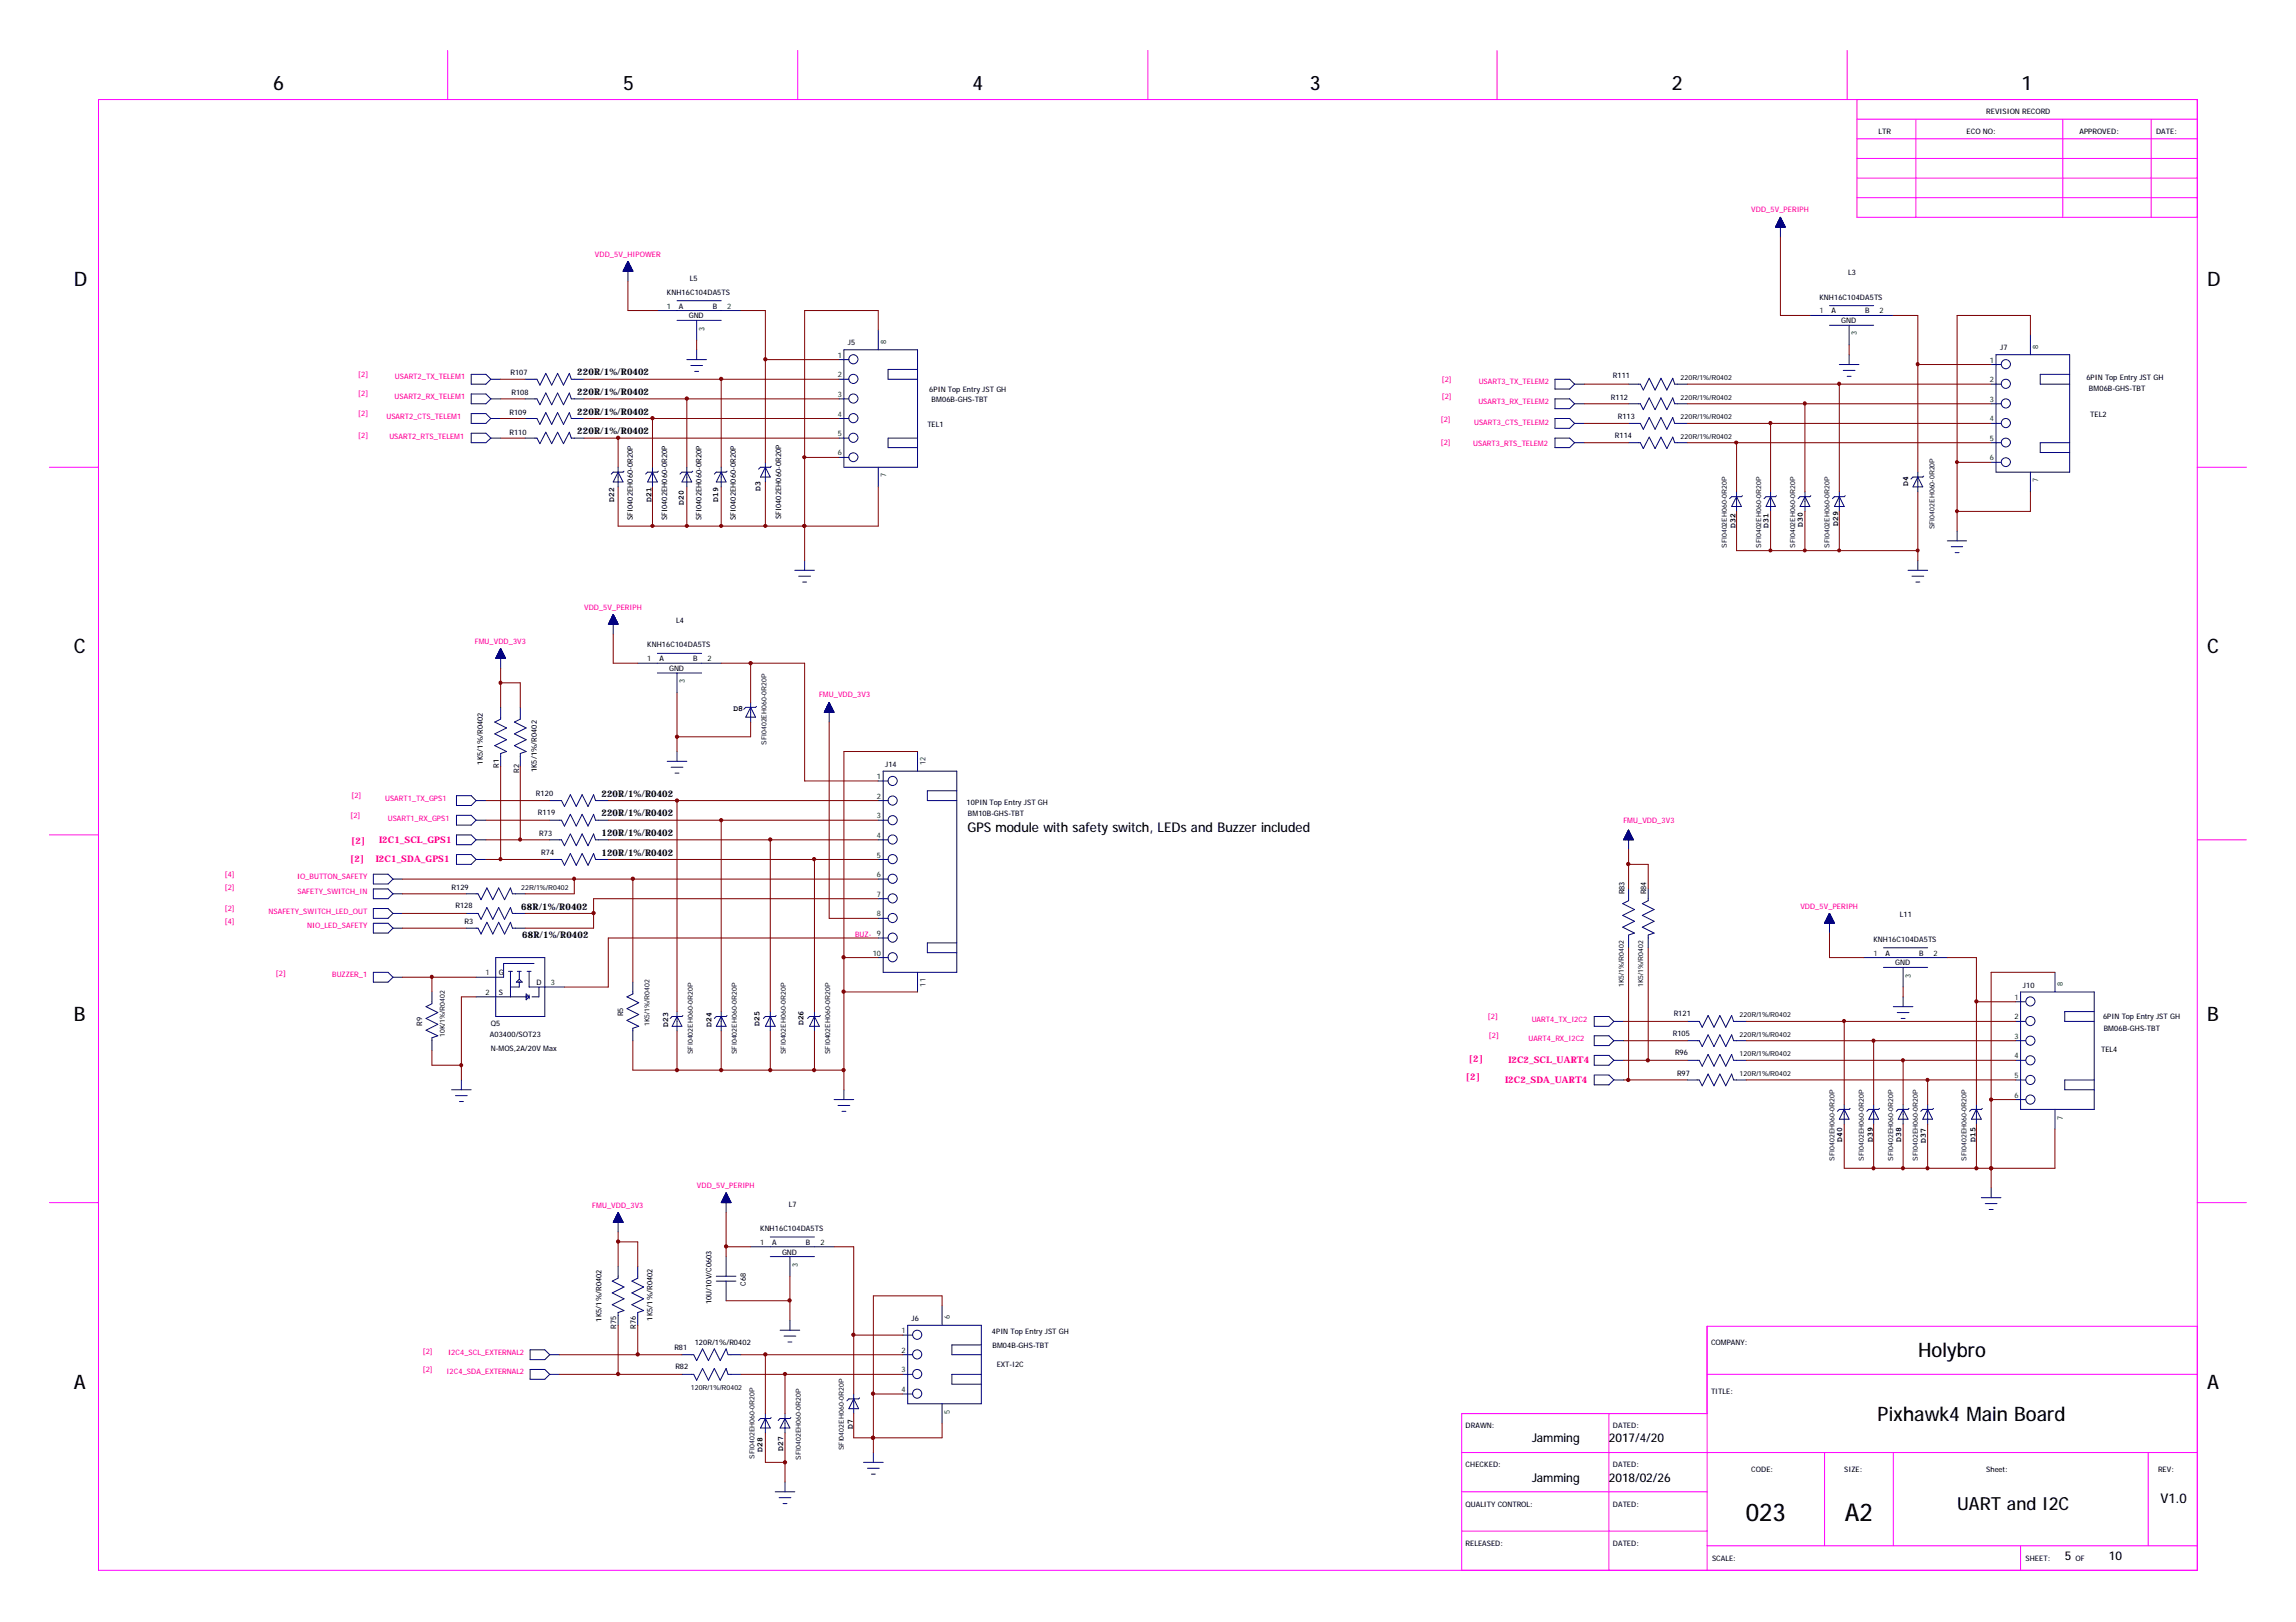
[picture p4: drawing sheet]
<svg xmlns="http://www.w3.org/2000/svg" width="297mm" height="210mm" viewBox="0 0 297 210" stroke-linecap="round" stroke-linejoin="round" font-family="sans-serif">
<defs><g id="words">
<g font-size="3.2">
<text x="225.8" y="196.8">023</text>
<text x="238.7" y="196.8">A2</text>
</g>
<g font-size="2.6">
<text x="35.3" y="11.6">6</text>
<text x="80.6" y="11.6">5</text>
<text x="125.8" y="11.6">4</text>
<text x="169.5" y="11.6">3</text>
<text x="216.3" y="11.6">2</text>
<text x="261.5" y="11.6">1</text>
<text x="9.6" y="37">D</text>
<text x="285.5" y="37">D</text>
<text x="9.6" y="84.6">C</text>
<text x="285.5" y="84.6">C</text>
<text x="9.6" y="132.2">B</text>
<text x="285.5" y="132.2">B</text>
<text x="9.6" y="179.8">A</text>
<text x="248.2" y="175.7">Holybro</text>
<text x="285.5" y="179.8">A</text>
<text x="242.9" y="183.9">Pixhawk4Main Board</text>
</g>
<text font-size="2.3" x="253.2" y="195.5">UART and I2C</text>
<g font-size="1.7">
<text x="125.2" y="107.7">GPS module with safety switch, LEDs and Buzzer included</text>
<text x="279.5" y="194.5">V1.0</text>
</g>
<g font-size="1.6">
<text x="198.2" y="186.7">Jamming</text>
<text x="198.2" y="191.7">Jamming</text>
<text x="208.2" y="191.7">2018/02/26</text>
<text x="208.2" y="186.7">2017/4/20</text>
<text x="267.1" y="201.9">5</text>
<text x="272.8" y="201.9">10</text>
</g>
<g font-size="1.2">
<text x="74.7" y="48.6">220R/1%/R0402</text>
<text x="74.7" y="51.1">220R/1%/R0402</text>
<text x="74.7" y="53.7">220R/1%/R0402</text>
<text x="74.7" y="56.2">220R/1%/R0402</text>
<text x="77.8" y="105.6">220R/1%/R0402</text>
<text x="77.8" y="103.1">220R/1%/R0402</text>
<text x="77.8" y="108.2">120R/1%/R0402</text>
<text x="77.8" y="110.7">120R/1%/R0402</text>
<text x="67.4" y="117.7">68R/1%/R0402</text>
<text x="67.6" y="121.4">68R/1%/R0402</text>
</g>
<g font-size="1.2" fill="#ff0080">
<text x="45.3" y="111.6">[2]</text>
<text x="45.4" y="109.2">[2]</text>
<text x="48.6" y="111.6">I2C1_SDA_GPS1</text>
<text x="49.1" y="109.1">I2C1_SCL_GPS1</text>
<text x="190" y="137.5">[2]</text>
<text x="195.2" y="137.6">I2C2_SCL_UART4</text>
<text x="189.6" y="139.8">[2]</text>
<text x="194.7" y="140.1">I2C2_SDA_UART4</text>
</g>
<g font-size="1.1">
<text x="79.5" y="64.9" transform="rotate(-90 79.5 64.9)">D22</text>
<text x="84.3" y="64.9" transform="rotate(-90 84.3 64.9)">D21</text>
<text x="88.5" y="65.3" transform="rotate(-90 88.5 65.3)">D20</text>
<text x="92.9" y="64.9" transform="rotate(-90 92.9 64.9)">D19</text>
<text x="98.4" y="63.5" transform="rotate(-90 98.4 63.5)">D3</text>
<text x="246.8" y="62.9" transform="rotate(-90 246.8 62.9)">D4</text>
<text x="224.5" y="68.3" transform="rotate(-90 224.5 68.3)">D32</text>
<text x="228.8" y="68.3" transform="rotate(-90 228.8 68.3)">D31</text>
<text x="233.3" y="68.2" transform="rotate(-90 233.3 68.2)">D30</text>
<text x="237.8" y="68.1" transform="rotate(-90 237.8 68.1)">D29</text>
<text x="94.9" y="92">D8</text>
<text x="86.4" y="132.9" transform="rotate(-90 86.4 132.9)">D23</text>
<text x="92" y="132.9" transform="rotate(-90 92 132.9)">D24</text>
<text x="98.3" y="132.8" transform="rotate(-90 98.3 132.8)">D25</text>
<text x="104" y="132.7" transform="rotate(-90 104 132.7)">D26</text>
<text x="238.3" y="147.8" transform="rotate(-90 238.3 147.8)">D40</text>
<text x="242.3" y="147.8" transform="rotate(-90 242.3 147.8)">D39</text>
<text x="246" y="147.8" transform="rotate(-90 246 147.8)">D38</text>
<text x="249.1" y="147.9" transform="rotate(-90 249.1 147.9)">D37</text>
<text x="255.6" y="147.8" transform="rotate(-90 255.6 147.8)">D15</text>
<text x="110.3" y="184.9" transform="rotate(-90 110.3 184.9)">D7</text>
<text x="98.6" y="187.8" transform="rotate(-90 98.6 187.8)">D28</text>
<text x="101.3" y="187.7" transform="rotate(-90 101.3 187.7)">D27</text>
</g>
<g font-size="1">
<text x="243" y="17.3">LTR</text>
<text x="254.4" y="17.3">ECO NO:</text>
<text x="257" y="14.8">REVISION RECORD</text>
<text x="269" y="17.3">APPROVED:</text>
<text x="278.9" y="17.3">DATE:</text>
<text x="239.1" y="35.6">L3</text>
<text x="86.3" y="38.2">KNH16C104DA5TS</text>
<text x="87.8" y="39.9">A</text>
<text x="89.1" y="41.2">GND</text>
<text x="89.2" y="36.4">L5</text>
<text x="92.2" y="39.9">B</text>
<text x="235.4" y="38.8">KNH16C104DA5TS</text>
<text x="236.9" y="40.6">A</text>
<text x="238.2" y="41.8">GND</text>
<text x="241.3" y="40.6">B</text>
<text x="109.7" y="44.7">J5</text>
<text x="258.8" y="45.3">J7</text>
<text x="65.9" y="53.7">R109</text>
<text x="66" y="48.6">R107</text>
<text x="66.2" y="51.1">R108</text>
<text x="120.2" y="50.7">6PIN Top EntryJST GH</text>
<text x="120.5" y="52">BM06B-GHS-TBT</text>
<text x="208.4" y="51.7">R112</text>
<text x="208.7" y="49">R111</text>
<text x="269.9" y="49.2">6PIN Top EntryJST GH</text>
<text x="270.3" y="50.6">BM06B-GHS-TBT</text>
<text x="270.4" y="53.9">TEL2</text>
<text x="65.9" y="56.3">R110</text>
<text x="120" y="55.3">TEL1</text>
<text x="208.9" y="56.7">R114</text>
<text x="209.3" y="54.2">R113</text>
<text x="81.9" y="67.3" transform="rotate(-90 81.9 67.3)">SFI0402EH060-0R20P</text>
<text x="86.3" y="67.3" transform="rotate(-90 86.3 67.3)">SFI0402EH060-0R20P</text>
<text x="90.8" y="67.3" transform="rotate(-90 90.8 67.3)">SFI0402EH060-0R20P</text>
<text x="95.2" y="67.3" transform="rotate(-90 95.2 67.3)">SFI0402EH060-0R20P</text>
<text x="101" y="67.2" transform="rotate(-90 101 67.2)">SFI0402EH060-0R20P</text>
<text x="83.7" y="83.8">KNH16C104DA5TS</text>
<text x="87.5" y="80.7">L4</text>
<text x="85.3" y="85.6">A</text>
<text x="86.6" y="86.8">GND</text>
<text x="89.7" y="85.6">B</text>
<text x="62.5" y="98.9" transform="rotate(-90 62.5 98.9)">1K5/1%/R0402</text>
<text x="64.5" y="99.4" transform="rotate(-90 64.5 99.4)">R1</text>
<text x="67.2" y="100" transform="rotate(-90 67.2 100)">R2</text>
<text x="69.5" y="100" transform="rotate(-90 69.5 100)">1K5/1%/R0402</text>
<text x="114.5" y="99.2">J14</text>
<text x="69.3" y="103">R120</text>
<text x="69.6" y="105.5">R119</text>
<text x="125.1" y="104.2">10PIN Top EntryJST GH</text>
<text x="125.2" y="105.6">BM10B-GHS-TBT</text>
<text x="69.8" y="108.2">R73</text>
<text x="70" y="110.6">R74</text>
<text x="58.4" y="115.2">R129</text>
<text x="58.9" y="117.4">R128</text>
<text x="60.1" y="119.6">R3</text>
<text x="210.2" y="115.8" transform="rotate(-90 210.2 115.8)">R83</text>
<text x="213" y="115.8" transform="rotate(-90 213 115.8)">R84</text>
<text x="245.8" y="118.7">L11</text>
<text x="242.4" y="121.9">KNH16C104DA5TS</text>
<text x="243.9" y="123.7">A</text>
<text x="245.2" y="124.9">GND</text>
<text x="248.3" y="123.7">B</text>
<text x="64.5" y="126.2">G</text>
<text x="64.5" y="128.7">S</text>
<text x="69.4" y="127.5">D</text>
<text x="80.6" y="131.5" transform="rotate(-90 80.6 131.5)">R5</text>
<text x="216.5" y="131.4">R121</text>
<text x="261.7" y="127.8">J10</text>
<text x="272.1" y="131.9">6PIN Top EntryJST GH</text>
<text x="54.6" y="132.8" transform="rotate(-90 54.6 132.8)">R9</text>
<text x="63.4" y="134.2">A03400/SOT23</text>
<text x="63.5" y="132.8">Q5</text>
<text x="63.5" y="135.9">N-MOS,2A/20V Max</text>
<text x="216.4" y="134.1">R105</text>
<text x="216.7" y="136.6">R96</text>
<text x="271.8" y="136.2">TEL4</text>
<text x="272.2" y="133.4">BM06B-GHS-TBT</text>
<text x="217" y="139.2">R97</text>
<text x="98.3" y="159.3">KNH16C104DA5TS</text>
<text x="99.9" y="161.1">A</text>
<text x="102.1" y="156.1">L7</text>
<text x="104.3" y="161.1">B</text>
<text x="96.5" y="166.4" transform="rotate(-90 96.5 166.4)">C68</text>
<text x="101.2" y="162.4">GND</text>
<text x="77.8" y="171" transform="rotate(-90 77.8 171)">1K5/1%/R0402</text>
<text x="79.7" y="172" transform="rotate(-90 79.7 172)">R75</text>
<text x="82.3" y="172" transform="rotate(-90 82.3 172)">R76</text>
<text x="84.4" y="170.9" transform="rotate(-90 84.4 170.9)">1K5/1%/R0402</text>
<text x="92" y="168.8" transform="rotate(-90 92 168.8)">10U/10V/C0603</text>
<text x="117.9" y="171">J6</text>
<text x="128.3" y="172.6">4PIN Top EntryJST GH</text>
<text x="87.2" y="174.7">R81</text>
<text x="87.4" y="177.2">R82</text>
<text x="89.9" y="174">120R/1%/R0402</text>
<text x="128.4" y="174.4">BM04B-GHS-TBT</text>
<text x="128.9" y="177">EXT-I2C</text>
<text x="221.4" y="174">COMPANY:</text>
<text x="189.6" y="184.8">DRAWN:</text>
<text x="208.7" y="184.8">DATED:</text>
<text x="221.4" y="180.4">TITLE:</text>
<text x="189.6" y="189.9">CHECKED:</text>
<text x="208.7" y="189.9">DATED:</text>
<text x="226.6" y="190.5">CODE:</text>
<text x="238.6" y="190.5">SIZE:</text>
<text x="257" y="190.5">Sheet:</text>
<text x="279.2" y="190.5">REV:</text>
<text x="189.6" y="195">QUALITY CONTROL:</text>
<text x="208.7" y="195">DATED:</text>
<text x="189.6" y="200">RELEASED:</text>
<text x="208.7" y="200">DATED:</text>
<text x="221.5" y="201.9">SCALE:</text>
<text x="262" y="201.9">SHEET:</text>
<text x="268.5" y="201.9">OF</text>
</g>
<g font-size="1" fill="#ff0080">
<text x="226.6" y="27.5">VDD_5V_PERIPH</text>
<text x="77" y="33.2">VDD_5V_HIPOWER</text>
<text x="46.4" y="48.8">[2]</text>
<text x="46.4" y="51.2">[2]</text>
<text x="46.4" y="53.8">[2]</text>
<text x="51.1" y="51.6">USART2_RX_TELEM1</text>
<text x="51.1" y="49.1">USART2_TX_TELEM1</text>
<text x="186.5" y="49.5">[2]</text>
<text x="186.5" y="51.6">[2]</text>
<text x="191.3" y="52.3">USART3_RX_TELEM2</text>
<text x="191.3" y="49.7">USART3_TX_TELEM2</text>
<text x="46.4" y="56.7">[2]</text>
<text x="50" y="54.2">USART2_CTS_TELEM1</text>
<text x="50.4" y="56.8">USART2_RTS_TELEM1</text>
<text x="186.4" y="54.7">[2]</text>
<text x="186.4" y="57.6">[2]</text>
<text x="190.6" y="57.7">USART3_RTS_TELEM2</text>
<text x="190.7" y="55">USART3_CTS_TELEM2</text>
<text x="61.4" y="83.3">FMU_VDD_3V3</text>
<text x="75.6" y="78.9">VDD_5V_PERIPH</text>
<text x="106" y="90.1">FMU_VDD_3V3</text>
<text x="45.3" y="105.9">[2]</text>
<text x="45.5" y="103.2">[2]</text>
<text x="49.8" y="103.6">USART1_TX_GPS1</text>
<text x="50.2" y="106.3">USART1_RX_GPS1</text>
<text x="210" y="106.5">FMU_VDD_3V3</text>
<text x="29.1" y="113.5">[4]</text>
<text x="38.4" y="113.8">IO_BUTTON_SAFETY</text>
<text x="29.1" y="119.6">[4]</text>
<text x="29.1" y="118">[2]</text>
<text x="29.1" y="115.2">[2]</text>
<text x="34.8" y="118.3">NSAFETY_SWITCH_LED_OUT</text>
<text x="38.5" y="115.7">SAFETY_SWITCH_IN</text>
<text x="232.9" y="117.6">VDD_5V_PERIPH</text>
<text x="39.8" y="120.1">NIO_LED_SAFETY</text>
<text x="110.6" y="121.3">BUZ- 9</text>
<text x="35.7" y="126.3">[2]</text>
<text x="43" y="126.5">BUZZER_1</text>
<text x="192.5" y="131.9">[2]</text>
<text x="192.6" y="134.3">[2]</text>
<text x="197.7" y="134.7">UART4_RX_I2C2</text>
<text x="198.2" y="132.3">UART4_TX_I2C2</text>
<text x="90.2" y="153.7">VDD_5V_PERIPH</text>
<text x="76.6" y="156.3">FMU_VDD_3V3</text>
<text x="54.7" y="177.6">[2]</text>
<text x="54.7" y="175.2">[2]</text>
<text x="57.8" y="177.9">I2C4_SDA_EXTERNAL2</text>
<text x="58" y="175.3">I2C4_SCL_EXTERNAL2</text>
</g>
<g font-size="1" fill="#008000">
<text x="86.3" y="39.9">1</text>
<text x="94.1" y="39.9">2</text>
<text x="235.4" y="40.6">1</text>
<text x="243.2" y="40.6">2</text>
<text x="91.1" y="42.8" transform="rotate(-90 91.1 42.8)">3</text>
<text x="108.4" y="46.3">1</text>
<text x="114.6" y="44.5" transform="rotate(-90 114.6 44.5)">8</text>
<text x="240.2" y="43.4" transform="rotate(-90 240.2 43.4)">3</text>
<text x="257.4" y="46.9">1</text>
<text x="263.7" y="45.1" transform="rotate(-90 263.7 45.1)">8</text>
<text x="108.4" y="48.8">2</text>
<text x="108.4" y="51.4">3</text>
<text x="108.4" y="53.9">4</text>
<text x="257.4" y="49.5">2</text>
<text x="257.4" y="52">3</text>
<text x="108.4" y="56.4">5</text>
<text x="108.4" y="58.9">6</text>
<text x="257.4" y="54.5">4</text>
<text x="257.4" y="57.1">5</text>
<text x="257.4" y="59.6">6</text>
<text x="114.6" y="61.8" transform="rotate(-90 114.6 61.8)">7</text>
<text x="263.7" y="62.4" transform="rotate(-90 263.7 62.4)">7</text>
<text x="83.7" y="85.6">1</text>
<text x="88.6" y="88.4" transform="rotate(-90 88.6 88.4)">3</text>
<text x="91.5" y="85.6">2</text>
<text x="113.5" y="100.8">1</text>
<text x="119.7" y="99" transform="rotate(-90 119.7 99)">12</text>
<text x="113.5" y="103.3">2</text>
<text x="113.5" y="105.9">3</text>
<text x="113.5" y="108.4">4</text>
<text x="113.5" y="111">5</text>
<text x="113.5" y="113.5">6</text>
<text x="113.5" y="116">7</text>
<text x="113.5" y="118.6">8</text>
<text x="112.9" y="123.7">10</text>
<text x="242.4" y="123.7">1</text>
<text x="250.1" y="123.7">2</text>
<text x="62.8" y="126.2">1</text>
<text x="62.8" y="128.7">2</text>
<text x="71.2" y="127.5">3</text>
<text x="119.7" y="127.7" transform="rotate(-90 119.7 127.7)">11</text>
<text x="247.2" y="126.5" transform="rotate(-90 247.2 126.5)">3</text>
<text x="260.6" y="129.4">1</text>
<text x="260.6" y="131.9">2</text>
<text x="266.9" y="127.6" transform="rotate(-90 266.9 127.6)">8</text>
<text x="260.6" y="134.4">3</text>
<text x="260.6" y="137">4</text>
<text x="260.6" y="139.5">5</text>
<text x="260.6" y="142">6</text>
<text x="266.9" y="144.9" transform="rotate(-90 266.9 144.9)">7</text>
<text x="98.3" y="161.1">1</text>
<text x="106.1" y="161.1">2</text>
<text x="103.2" y="163.9" transform="rotate(-90 103.2 163.9)">3</text>
<text x="116.6" y="172.5">1</text>
<text x="122.9" y="170.7" transform="rotate(-90 122.9 170.7)">6</text>
<text x="116.6" y="175.1">2</text>
<text x="116.6" y="177.6">3</text>
<text x="116.6" y="180.1">4</text>
<text x="122.9" y="183" transform="rotate(-90 122.9 183)">5</text>
</g>
<g font-size=".9">
<text x="217.4" y="49.2">220R/1%/R0402</text>
<text x="217.4" y="51.7">220R/1%/R0402</text>
<text x="217.4" y="54.3">220R/1%/R0402</text>
<text x="217.4" y="56.8">220R/1%/R0402</text>
<text x="223.4" y="70.9" transform="rotate(-90 223.4 70.9)">SFI0402EH060-0R20P</text>
<text x="227.8" y="70.9" transform="rotate(-90 227.8 70.9)">SFI0402EH060-0R20P</text>
<text x="232.2" y="70.9" transform="rotate(-90 232.2 70.9)">SFI0402EH060-0R20P</text>
<text x="236.7" y="70.9" transform="rotate(-90 236.7 70.9)">SFI0402EH060-0R20P</text>
<text x="250.3" y="68.5" transform="rotate(-90 250.3 68.5)">SFI0402EH060-0R20P</text>
<text x="99.1" y="96.4" transform="rotate(-90 99.1 96.4)">SFI0402EH060-0R20P</text>
<text x="67.4" y="115.2">22R/1%/R0402</text>
<text x="210.1" y="127.7" transform="rotate(-90 210.1 127.7)">1K5/1%/R0402</text>
<text x="212.6" y="127.7" transform="rotate(-90 212.6 127.7)">1K5/1%/R0402</text>
<text x="225" y="131.7">220R/1%/R0402</text>
<text x="57.5" y="134.2" transform="rotate(-90 57.5 134.2)">10K/1%/R0402</text>
<text x="84" y="132.8" transform="rotate(-90 84 132.8)">1K5/1%/R0402</text>
<text x="89.6" y="136.4" transform="rotate(-90 89.6 136.4)">SFI0402EH060-0R20P</text>
<text x="95.3" y="136.4" transform="rotate(-90 95.3 136.4)">SFI0402EH060-0R20P</text>
<text x="101.7" y="136.4" transform="rotate(-90 101.7 136.4)">SFI0402EH060-0R20P</text>
<text x="107.4" y="136.4" transform="rotate(-90 107.4 136.4)">SFI0402EH060-0R20P</text>
<text x="225" y="136.7">120R/1%/R0402</text>
<text x="225" y="134.2">220R/1%/R0402</text>
<text x="225" y="139.2">120R/1%/R0402</text>
<text x="237.3" y="150.2" transform="rotate(-90 237.3 150.2)">SFI0402EH060-0R20P</text>
<text x="241.1" y="150.2" transform="rotate(-90 241.1 150.2)">SFI0402EH060-0R20P</text>
<text x="244.9" y="150.2" transform="rotate(-90 244.9 150.2)">SFI0402EH060-0R20P</text>
<text x="248.1" y="150.2" transform="rotate(-90 248.1 150.2)">SFI0402EH060-0R20P</text>
<text x="254.4" y="150.2" transform="rotate(-90 254.4 150.2)">SFI0402EH060-0R20P</text>
<text x="89.4" y="179.9">120R/1%/R0402</text>
<text x="97.6" y="188.8" transform="rotate(-90 97.6 188.8)">SFI0402EH060-0R20P</text>
<text x="103.6" y="188.9" transform="rotate(-90 103.6 188.9)">SFI0402EH060-0R20P</text>
<text x="109.2" y="187.7" transform="rotate(-90 109.2 187.7)">SFI0402EH060-0R20P</text>
</g>
</g></defs>
<g fill="none" stroke="#000080" stroke-width=".13">
<path d="M80.6 35.1h1.3M80.6 35v.1M80.7 35h1.1M80.7 34.9v.2M80.7 34.9h1.1M80.7 34.9h1v.2M80.7 34.8v.3M80.8 34.8h.9M80.8 35.1v-.4h.9v.4M80.9 34.6h.8v.5M80.9 34.6h.7M80.9 34.5v.6"/>
<path d="M80.9 34.5h.7M80.9 34.4v.7M81 34.4h.5M81 34.3h.5v.8M81 34.3v.8M81 34.3h.5M81.1 34.3h.3M81.1 34.2h.3v.9M81.1 34.2v.9M81.1 34.1h.3v1M81.2 34.1h.2M81.2 34v1.1"/>
<path d="M81.2 34h.1M81.2 33.9v1.2M81.2 33.8v2.6M81.2 33.8l-.6 1.3h1.3M81.2 33.8l.7 1.3M81.2 33.9h.1M81.3 33.9v1.2M81.4 34.1h-.3v1M81.4 34v1.1M81.6 34.4v.7M81.6 34.6h-.7v.5M81.6 34.5v.6"/>
<path d="M81.8 34.9v.2M81.9 35v.1M87.6 38.9h5.7M229.7 29.4h1.2M229.7 29.3h1.2v.1M229.7 29.3v.1M229.8 29.3h1.1M229.8 29.4v-.2h1.1v.2M229.8 29.1h1M229.9 29.1h.9v.3M229.9 29h.9v.4M229.9 28.9h.9"/>
<path d="M229.9 29v.4M230 29.4v-.5h.7v.5M230 28.8h.7M230 28.8h.7v.6M230 28.8v.6M230 28.8h.6M230 28.7h.6v.7M230 28.6v.8M230.1 28.6h.5M230.1 28.6h.4v.8M230.2 28.5h.3v.9M230.2 28.4h.3v1"/>
<path d="M230.2 28.3v1.1M230.3 28.3h.1M230.3 28.3h.1v1.1M230.3 28.3v1.1M230.3 28.2h.1v1.2M230.3 28.1v1.3M230.3 28.1v2.6M230.3 28.1l.7 1.3h-1.3zM230.5 28.4h-.3v1M230.5 28.5h-.4v.9M230.8 29.1h-.9v.3M236.7 39.6h5.7"/>
<path d="M61 48.4h1.9l.6 .7-.6 .6h-1.9zM61 56.1h1.9l.6 .6-.6 .6h-1.9zM61 51h1.9l.6 .6-.6 .7h-1.9zM61 53.5h1.9l.6 .7-.6 .6h-1.9zM63.5 49.1h1.3M63.5 56.7h1.3M63.5 51.6h1.3M63.5 54.2h1.3M67.9 49.1h1.6l.3 .7 .8-1.5 .8 1.5 .7-1.5 .8 1.5 .8-1.5 .2 .8h1.7M67.9 56.7h1.6l.3 .7 .8-1.5 .8 1.5 .7-1.5 .8 1.5 .8-1.5 .2 .8h1.7M67.9 51.6h1.6l.3 .8 .8-1.5 .8 1.5 .7-1.5 .8 1.5 .8-1.5 .2 .7h1.7M67.9 54.2h1.6l.3 .7 .8-1.5 .8 1.5 .7-1.5 .8 1.5 .8-1.5 .2 .8h1.7"/>
<path d="M85 40.2h10.8M87.6 41.5h5.7M88.9 46.5h2.5M89.4 47.3h1.5M89.9 48.1h.5M90.1 41.5v2.5M90.1 45.3v1.2M99 59.8v2.6M108.5 49.1h1.3M108.5 56.7h1.3M108.5 46.5h1.3M108.5 51.6h1.3"/>
<path d="M108.5 54.2h1.3M108.5 59.2h1.3M109.2 45.3h9.5v15.2h-9.5zM113.6 42.7v2.6M118.7 47.8h-3.8v1.3h3.8M118.7 56.7h-3.8v1.2h3.8M201.2 49.1h1.9l.6 .6-.6 .6h-1.9zM201.2 56.7h1.9l.6 .6-.6 .6h-1.9zM201.2 51.6h1.9l.6 .7-.6 .6h-1.9zM201.2 54.2h1.9l.6 .6-.6 .6h-1.9zM203.7 49.7h1.3M203.7 57.3h1.3"/>
<path d="M203.7 52.3h1.3M203.7 54.8h1.3M210.7 49.7h1.5l.4 .8 .8-1.5 .7 1.5 .8-1.5 .7 1.5 .8-1.5 .3 .7h1.6M210.7 57.3h1.5l.4 .8 .8-1.5 .7 1.5 .8-1.5 .7 1.5 .8-1.5 .3 .7h1.6M210.7 52.3h1.5l.4 .7 .8-1.5 .7 1.5 .8-1.5 .7 1.5 .8-1.5 .3 .8h1.6M210.7 54.8h1.5l.4 .8 .8-1.6 .7 1.6 .8-1.6 .7 1.6 .8-1.6 .3 .8h1.6M234.1 40.8h10.8M236.7 42.1h5.7M238 47.2h2.5M238.5 47.9h1.5M239 48.7h.5M239.2 42.1v2.5"/>
<path d="M239.2 45.9v1.3M257.6 49.7h1.3M257.6 57.3h1.3M257.6 47.2h1.3M257.6 52.3h1.3M257.6 54.8h1.3M257.6 59.8h1.3M258.2 45.9h9.6v15.2h-9.6zM262.7 43.4v2.5M267.8 48.4h-3.9v1.3h3.9M267.8 57.3h-3.9v1.3h3.9M79.1 80h.5v.8"/>
<path d="M79.1 79.9v.9M79.2 79.9h.3M79.2 79.8v1M79.2 79.8h.3M79.2 79.7v1.1M79.2 79.7h.3M79.3 79.7h.1v1.1M79.3 79.6h.1M79.3 79.6v1.2M79.3 79.5v2.6M79.3 79.5l.7 1.3h-1.3zM79.4 79.6v1.2"/>
<path d="M79.5 79.8v1M79.5 79.9v.9M80 60.5v2.5M80 61.1l.6 1.3h-1.3zM80.7 61l-.1 .1h-1.3l-.2 .3M84.4 61.1l.6 1.3h-1.2zM84.4 60.5v2.5M85.2 61l-.2 .1h-1.2l-.3 .3M88.9 61.1l.6 1.3h-1.3zM88.9 60.5v2.5M89.6 61l-.1 .1h-1.3l-.2 .3M93.3 61.1l.6 1.3h-1.2z"/>
<path d="M93.3 60.5v2.5M94.1 61l-.2 .1h-1.2l-.3 .3M99 60.5l.7 1.2h-1.3zM99.8 60.3l-.1 .2h-1.3l-.3 .2M102.8 73.8h2.6M103.3 74.6h1.6M103.8 75.3h.6M104.1 72.5v1.3M113.6 60.5v2.5M224.7 64.3l.6 1.2h-1.3zM224.7 63.6v2.6M225.4 64.1l-.1 .2h-1.3l-.2 .2"/>
<path d="M229.1 64.3l.6 1.2h-1.2zM229.1 63.6v2.6M229.8 64.1l-.1 .2h-1.2l-.3 .2M233.5 64.3l.6 1.2h-1.2zM233.5 63.6v2.6M234.3 64.1l-.2 .2h-1.2l-.3 .2M238 64.3l.6 1.2h-1.3zM238 63.6v2.6M238.7 64.1l-.1 .2h-1.3l-.2 .2M246.8 73.8h2.6M247.4 74.6h1.5M247.9 75.3h.5"/>
<path d="M248.1 61.7l.7 1.3h-1.3zM248.1 61.1v2.5M248.1 72.5v1.3M248.9 61.6l-.1 .1h-1.3l-.3 .3M251.9 70h2.5M252.4 70.8h1.5M252.9 71.5h.5M253.2 68.7v1.3M262.7 61.1v2.5M64.2 85.2h1.2M64.2 85.1h1.2M64.2 85.1h1.1v.1"/>
<path d="M64.3 85.2v-.3h1v.3M64.3 84.9h.9M64.3 84.9h.9v.3M64.3 84.8v.4M64.3 84.8h.9M64.3 84.8h.9v.4M64.3 84.7v.5M64.4 84.7h.8M64.4 85.2v-.6h.7v.6M64.4 84.6h.7M64.5 84.6h.6v.6M64.5 84.4h.5v.8"/>
<path d="M64.5 84.4v.8M64.6 84.4h.4M64.6 84.3h.4v.9M64.6 84.3v.9M64.6 84.3h.3M64.6 84.3h.3v.9M64.6 84.2v1M64.6 84.2h.3M64.7 84.1h.2v1.1M64.7 84h.1v1.2M64.8 83.9v2.6M64.8 91.5v1.6l-.8 .3 1.5 .8-1.5 .8 1.5 .7-1.5 .8 1.5 .8-.7 .2v1.7"/>
<path d="M64.8 83.9l.6 1.3h-1.3zM64.8 84h-.1v1.2M64.9 84.1h-.2v1.1M65.1 84.5h-.6v.7M65.3 85h-1.1v.2M67.3 91.5v1.6l-.8 .3 1.6 .8-1.6 .8 1.6 .7-1.6 .8 1.6 .8-.8 .2v1.7M78.7 80.7h1.3M78.8 80.7h1.1v.1M78.8 80.6h1.1M78.9 80.5h.9v.3M78.9 80.4v.4M78.9 80.4h.9"/>
<path d="M79 80.4h.8M79 80.3h.7M79 80.2v.6M79 80.2h.7M79 80.2h.7v.6M79.1 80.1h.5M79.1 80v.8M79.6 80.1v.7M79.7 80.2h-.7v.6M79.7 80.3v.5M79.8 80.4v.4M79.8 80.6h-1v.2"/>
<path d="M79.9 80.6v.2M79.9 80.7h-1.1v.1M82.5 85.8h10.8M85 87.1h5.8M85 84.6h5.8M86.3 98.5h2.6M86.8 99.3h1.5M87.6 87.1v2.5M87.6 97.3v1.2M97.1 91.5l.6 1.3h-1.2zM97.1 90.9v2.5M97.9 91.4l-.2 .1h-1.2l-.3 .3"/>
<path d="M106.7 92.1h1.2M106.7 92v.2M106.7 92h1.1M106.7 92h1.1v.2M106.8 92h1M106.8 91.9h.9M106.8 91.9v.3M106.8 91.9h.9v.3M106.8 91.8h.9v.4M106.9 91.7h.8M106.9 91.6h.7M106.9 91.5v.7"/>
<path d="M107 91.5h.6M107 91.5h.5v.7M107 91.4v.8M107 91.5h.5M107 91.4h.5M107 91.3v.9M107.1 91.4h.4v.8M107.1 91.3h.3v.9M107.1 91.2h.3M107.1 91.1v1.1M107.2 91.1h.2M107.2 91v1.2"/>
<path d="M107.2 91h.1M107.2 90.9v1.3M107.3 90.9v2.5M107.3 90.9l.6 1.3h-1.3zM107.4 91.1v1.1M107.4 91.2h-.3v1M107.4 91.2v1M107.6 91.7h-.7v.5M107.6 91.6v.6M107.7 91.8h-.9v.4M107.7 91.7v.5M107.9 92.1v.1"/>
<path d="M114.3 99.8h9.5v26h-9.5zM118.7 97.3v2.5M48.3 115h1.9l.6 .7-.6 .6h-1.9zM48.3 117.6h1.9l.6 .6-.6 .6h-1.9zM48.3 119.5h1.9l.6 .6-.6 .6h-1.9zM48.3 113.1h1.9l.6 .7-.6 .6h-1.9zM50.8 113.8h1.3M50.8 118.2h1.3M50.8 115.7h1.3M59.1 103h1.9l.6 .6-.6 .6h-1.9zM59.1 105.5h1.9l.6 .6-.6 .7h-1.9zM59.1 108h1.9l.6 .7-.6 .6h-1.9z"/>
<path d="M59.1 110.6h1.9l.6 .6-.6 .7h-1.9zM60.3 118.2h1.5l.4 .8 .8-1.6 .8 1.6 .7-1.6 .8 1.6 .7-1.6 .3 .8h1.6M60.3 115.7h1.5l.4 .7 .8-1.5 .8 1.5 .7-1.5 .8 1.5 .7-1.5 .3 .8h1.6M61.6 108.7h1.3M61.6 111.2h1.3M61.6 106.1h1.3M61.6 103.6h1.3M71.1 108.7h1.5l.4 .7 .8-1.5 .7 1.5 .8-1.5 .8 1.5 .7-1.5 .2 .8h1.7M71.1 111.2h1.5l.4 .8 .8-1.5 .7 1.5 .8-1.5 .8 1.5 .7-1.5 .2 .7h1.7M71.1 106.1h1.5l.4 .8 .8-1.5 .7 1.5 .8-1.5 .8 1.5 .7-1.5 .2 .7h1.7M71.1 103.6h1.5l.4 .8 .8-1.6 .7 1.6 .8-1.6 .8 1.6 .7-1.6 .2 .8h1.7M87.3 100h.5"/>
<path d="M113.6 108.7h1.3M113.6 111.2h1.3M113.6 106.1h1.3M113.6 103.6h1.3M113.6 101.1h1.3M113.6 113.8h1.3M113.6 116.3h1.3M113.6 118.8h1.3M123.8 102.3h-3.8v1.3h3.8M210.1 108.6l1.2 .1M210.1 108.6v.1M210.1 108.6h1.1"/>
<path d="M210.1 108.5v.2M210.1 108.5h1.1M210.2 108.4h1v.3M210.2 108.3h.9M210.2 108.7v-.4h.9v.4M210.3 108.3h.8M210.3 108.2v.5M210.3 108.2h.8M210.3 108.1h.7v.6M210.3 108.1v.6M210.4 108h.6v.7M210.4 108.1h.6"/>
<path d="M210.4 108v.7M210.4 108h.5M210.4 107.9h.5M210.4 107.9v.8M210.5 107.9h.4M210.5 107.8h.3v.9M210.5 107.7v1M210.6 107.7h.2M210.6 107.6v1.1M210.6 107.6h.1M210.6 107.5h.1v1.2M210.6 107.5v1.2"/>
<path d="M210.7 107.5h.1M210.7 107.4l.6 1.3h-1.2M210.7 107.4v2.6M210.7 115v1.6l-.8 .3 1.6 .8-1.6 .8 1.6 .7-1.6 .8 1.6 .7-.8 .3v1.7M210.7 107.4l-.6 1.3M210.8 107.6v1.1M210.9 107.8h-.4v.9M210.9 107.8v.9M210.9 107.9v.8M211.1 108.2v.5M211.2 108.4h-1v.3M211.2 108.5v.2"/>
<path d="M213.2 115v1.6l-.7 .3 1.5 .8-1.5 .8 1.5 .7-1.5 .8 1.5 .7-.8 .3v1.7M236.1 119.4h1.2M236.1 119.5v-.1h1.2v.1M236.1 119.3h1.1M236.1 119.3h1.1v.2M236.1 119.2v.3M236.2 119.2h1M236.2 119.2h1v.3M236.2 119.1h1M236.2 119.1v.4M236.3 119.5v-.4h.8v.4M236.3 119h.8"/>
<path d="M236.3 119h.8v.5M236.3 118.9v.6M236.3 119.5v-.7h.7v.7M236.3 118.9h.7M236.4 118.8h.6M236.4 118.8h.6v.7M236.4 118.7v.8M236.4 118.7h.5M236.5 118.7h.4v.8M236.5 118.5h.4v1M236.6 118.5h.2v1M236.6 118.4v1.1"/>
<path d="M236.6 118.4h.2M236.6 118.3h.2v1.2M236.6 118.3v1.2M236.6 118.3h.1M236.6 118.3h.1v1.2M236.6 118.2v1.3M236.7 118.2v2.5M236.7 118.2l.6 1.3h-1.2zM236.9 118.5h-.4v1M236.9 118.6h-.4v.9M48.3 125.8h1.9l.6 .7-.6 .6h-1.9zM50.8 126.5h1.3"/>
<path d="M50.8 120.1h1.3M55.9 128.4v1.5l-.8 .4 1.5 .7-1.5 .8 1.5 .8-1.5 .7 1.5 .7-.7 .3v1.6M59.7 139.8v1.2M60.3 120.1h1.5l.4 .8 .8-1.5 .8 1.5 .7-1.5 .8 1.5 .7-1.5 .3 .7h1.6M61.6 129h6.9M64.1 123.9h6.4v7.6h-6.4zM65.8 125.7h.5M66 125.7v3.3M66.8 127.1l.4-.4 .4 .4zM66.9 125.7h.5M67.2 127.1v.6h-1.2M67.2 125.7v1"/>
<path d="M68.1 128.6l.4 .4-.4 .4zM68.2 125.7h.5M68.5 125.7v2h4.5M68.5 128.7v.6M69.1 124.7h-3.9v1.8h-3.6M69.7 127.7v1.3h-.9M81.9 127.1v1.5l-.8 .4 1.5 .8-1.5 .7 1.5 .8-1.5 .8 1.5 .7-.7 .3v1.6M87.6 131.5l.6 1.3h-1.2zM87.6 130.9v2.5M88.3 131.4l-.1 .1h-1.2l-.3 .3M93.3 130.9v2.5M93.3 131.5l.6 1.3h-1.2z"/>
<path d="M94.1 131.4l-.2 .1h-1.2l-.3 .3M99.7 131.5l.6 1.3h-1.3zM99.7 130.9v2.5M100.4 131.4l-.1 .1h-1.3l-.2 .3M105.4 131.5l.6 1.3h-1.3zM105.4 130.9v2.5M106.1 131.4l-.1 .1h-1.3l-.2 .3M113.6 123.9h1.3M113.6 121.4h1.3M118.7 125.8v2.6M123.8 122h-3.8v1.3h3.8M206.2 131.5h2l.6 .7-.6 .6h-2z"/>
<path d="M206.2 134h2l.6 .7-.6 .6h-2zM206.2 136.6h2l.6 .6-.6 .7h-2zM206.2 139.1h2l.6 .7-.6 .6h-2zM208.8 132.2h1.3M208.8 139.8h1.3M208.8 134.7h1.3M208.8 137.2h1.3M218.3 132.2h1.5l.4 .7 .8-1.5 .7 1.5 .8-1.5 .8 1.5 .7-1.5 .3 .8h1.6M218.3 139.8h1.5l.4 .7 .8-1.5 .7 1.5 .8-1.5 .8 1.5 .7-1.5 .3 .8h1.6M218.3 134.7h1.5l.4 .7 .8-1.5 .7 1.5 .8-1.5 .8 1.5 .7-1.5 .3 .8h1.6M218.3 137.2h1.5l.4 .8 .8-1.5 .7 1.5 .8-1.5 .8 1.5 .7-1.5 .3 .7h1.6M241.1 123.9h10.8"/>
<path d="M243.7 125.2h5.7M243.7 122.7h5.7M244.9 130.3h2.6M245.4 131h1.6M246 131.8h.5M246.2 125.2v2.5M246.2 129v1.3M260.8 132.2h1.2M260.8 139.8h1.2M260.8 129.6h1.2M260.8 134.7h1.2M260.8 137.2h1.2"/>
<path d="M261.4 128.4h9.5v15.2h-9.5zM265.9 125.8v2.6M270.9 130.9h-3.8v1.3h3.8M270.9 139.8h-3.8v1.2h3.8M58.4 141h2.6M58.9 141.8h1.6M59.4 142.6h.5M79.4 158.1v.1M79.4 158v.2M79.4 158.1h1.2M79.4 158h1.2v.2M79.5 157.9v.3"/>
<path d="M79.5 158h1M79.5 157.9h1v.3M79.5 157.9h.9M79.6 157.7h.8v.5M79.6 157.6v.6M79.6 157.7h.7M79.7 157.5v.7M79.7 157.6h.6M79.7 157.5h.6v.7M79.7 157.4v.8M79.7 157.5h.6M79.7 157.5h.5"/>
<path d="M79.8 157.4h.4v.8M79.8 157.4h.4M79.8 157.2v1M79.8 157.2h.3v1M79.8 157.2h.3M79.9 157.1v1.1M79.9 157.2h.2M79.9 157v1.2M79.9 157.1h.2M79.9 157h.2v1.2M80 156.9v2.5M80 156.9l-.7 1.3h1.3"/>
<path d="M80 156.9l.6 1.3M80 157h.1M80.1 157.1v1.1M80.2 157.3h-.4v.9M80.2 157.3v.9M80.3 157.7h-.7v.5M80.3 157.6v.6M80.4 157.8h-.9v.4M80.4 157.8v.4M80.6 158.1v.1M93.3 155.6h.1M93.4 155.6h1.1"/>
<path d="M93.4 155.5h1.1v.1M93.4 155.5v.1M93.4 155.5h1.1M93.4 155.4h1M93.4 155.4v.2M93.5 155.4h.9v.2M93.5 155.3h.9M93.6 155.2h.8v.4M93.6 155.1h.7M93.6 155.1v.5M93.6 155h.7v.6M93.6 155v.6"/>
<path d="M93.7 155h.5M93.7 154.9h.5M93.7 154.8v.8M93.7 154.9h.5v.7M93.8 154.8h.3M93.8 154.7h.3v.9M93.8 154.7h.3M93.8 154.6v1M93.9 154.6h.2M93.9 154.5v1.1M93.9 154.6h.1M93.9 154.5h.1v1.1"/>
<path d="M93.9 154.4v1.2M93.9 154.4v2.5M93.9 154.4l-.6 1.2h1.3M93.9 154.4l.7 1.2M93.9 154.4h.1M94.1 154.6v1M94.1 154.7h-.3v.9M94.1 154.8v.8M94.3 155.2h-.7v.4M94.3 155.1v.5M94.4 155.3h-.9v.3M94.4 155.3v.3"/>
<path d="M94.6 155.6h.1M107.9 142.3h2.5M108.4 143.1h1.5M108.9 143.8h.5M109.2 141v1.3M238.6 143.6l.6 1.2h-1.2zM238.6 142.9v2.6M239.4 143.4l-.2 .2h-1.2l-.3 .2M242.4 143.6l.6 1.2h-1.2zM242.4 142.9v2.6M243.2 143.4l-.2 .2h-1.2l-.3 .2M246.2 142.9v2.6"/>
<path d="M246.2 143.6l.6 1.2h-1.2zM247 143.4l-.2 .2h-1.2l-.3 .2M249.4 143.6l.6 1.2h-1.2zM249.4 142.9v2.6M250.1 143.4l-.1 .2h-1.2l-.3 .2M255.7 143.6l.6 1.2h-1.2zM255.7 142.9v2.6M256.3 155h2.6M256.5 143.4l-.2 .2h-1.2l-.3 .2M256.8 155.8h1.6M257.3 156.5h.6M257.6 153.7v1.3"/>
<path d="M260.8 142.3h1.2M265.9 143.6v2.5M68.6 177.2h1.9l.6 .7-.6 .6h-1.9zM68.6 174.7h1.9l.6 .6-.6 .7h-1.9zM71.1 175.3h1.3M71.1 177.9h1.3M80 163.9v1.5l-.8 .4 1.5 .8-1.5 .7 1.5 .8-1.5 .7 1.5 .8-.7 .3v1.6M82.5 163.9v1.5l-.8 .4 1.6 .8-1.6 .7 1.6 .8-1.6 .7 1.6 .8-.8 .3v1.6M88.2 175.3h1.5l.4 .8 .8-1.5 .8 1.5 .7-1.5 .8 1.5 .7-1.5 .3 .7h1.6M88.2 177.9h1.5l.4 .7 .8-1.5 .8 1.5 .7-1.5 .8 1.5 .7-1.5 .3 .8h1.6M92.7 165.8h2.5M92.7 165.2h2.5"/>
<path d="M93.9 162.6v2.6M93.9 165.8v2.5M97.1 161.3h10.8M99.7 162.6h5.7M99.7 160.1h5.7M100.9 172.1h2.6M101.4 172.9h1.6M101.9 173.7h.5M102.2 162.6v2.6M102.2 170.9v1.2M116.8 175.3h1.3M116.8 177.9h1.3"/>
<path d="M116.8 172.8h1.3M117.4 171.5h9.6v10.2h-9.6zM121.9 169v2.5M127 174h-3.9v1.3h3.9M127 177.9h-3.9v1.2h3.9M99 182.9v2.5M99 183.6l.7 1.2h-1.3zM99.8 183.4l-.1 .2h-1.3l-.3 .2M100.3 193.1h2.5M100.8 193.8h1.5M101.3 194.6h.5M101.6 183.6l.6 1.2h-1.3z"/>
<path d="M101.6 182.9v2.5M101.6 191.8v1.3M102.3 183.4l-.1 .2h-1.3l-.2 .2M110.4 181l.7 1.3h-1.3zM110.4 180.4v2.5M111.2 180.9l-.1 .1h-1.3l-.2 .3M111.7 189.2h2.6M112.2 190h1.5M112.7 190.8h.5M113 188v1.2M116.8 180.4h1.3M121.9 181.7v2.5"/>
<circle cx="110.4" cy="51.6" r=".59"/>
<circle cx="110.4" cy="46.5" r=".59"/>
<circle cx="110.4" cy="56.7" r=".59"/>
<circle cx="110.4" cy="54.1" r=".59"/>
<circle cx="110.4" cy="49" r=".59"/>
<circle cx="110.4" cy="59.2" r=".58"/>
<circle cx="259.5" cy="54.7" r=".59"/>
<circle cx="259.5" cy="49.7" r=".59"/>
<circle cx="259.5" cy="52.2" r=".59"/>
<circle cx="259.5" cy="47.1" r=".59"/>
<circle cx="259.5" cy="59.8" r=".58"/>
<circle cx="259.5" cy="57.3" r=".58"/>
<circle cx="115.5" cy="101.1" r=".59"/>
<circle cx="115.5" cy="118.8" r=".59"/>
<circle cx="115.5" cy="113.7" r=".59"/>
<circle cx="115.5" cy="108.6" r=".59"/>
<circle cx="115.5" cy="103.6" r=".59"/>
<circle cx="115.5" cy="116.3" r=".59"/>
<circle cx="115.5" cy="106.1" r=".59"/>
<circle cx="115.5" cy="111.2" r=".59"/>
<circle cx="115.5" cy="121.3" r=".59"/>
<circle cx="115.5" cy="123.9" r=".59"/>
<circle cx="262.7" cy="129.6" r=".59"/>
<circle cx="262.7" cy="137.2" r=".59"/>
<circle cx="262.7" cy="139.8" r=".59"/>
<circle cx="262.7" cy="134.7" r=".59"/>
<circle cx="262.7" cy="132.1" r=".59"/>
<circle cx="262.7" cy="142.3" r=".59"/>
<circle cx="118.7" cy="172.7" r=".59"/>
<circle cx="118.7" cy="177.8" r=".59"/>
<circle cx="118.7" cy="175.3" r=".59"/>
<circle cx="118.7" cy="180.3" r=".59"/>
</g>
<g fill="none" stroke="#800000" stroke-width=".13">
<path d="M81.2 36.4v3.8h3.8M230.3 30.7v10.1h3.8M64.8 49.1h3.1M64.8 51.6h3.1M64.8 54.2h3.1M64.8 56.7h3.1M75.6 49.1h32.9M75.6 51.6h32.9M75.6 54.2h32.9M75.6 56.7h32.9M80 56.7v3.8M84.4 54.2v6.3"/>
<path d="M88.9 51.6v8.9M90.1 44v1.3M93.3 49.1v11.4M95.8 40.2h3.2v19.6M99 46.5h9.5M104.1 59.2h4.4M113.6 42.7v-2.5h-9.5v32.3M205 49.7h5.7M205 52.3h5.7M205 54.8h5.7M205 57.3h5.7M218.3 49.7h39.3"/>
<path d="M218.3 52.3h39.3M218.3 54.8h39.3M218.3 57.3h39.3M224.7 57.3v6.3M229.1 54.8v8.8M233.5 52.3v11.3M238 49.7v13.9M239.2 44.6v1.3M244.9 40.8h3.2v20.3M248.1 47.2h9.5M253.2 59.8h4.4M262.7 43.4v-2.6h-9.5v27.9"/>
<path d="M80 63v5.1h33.6v-5.1M84.4 63v5.1M88.9 63v5.1M93.3 63v5.1M99 62.4v5.7M224.7 66.2v5.1h23.4M229.1 66.2v5.1M233.5 66.2v5.1M238 66.2v5.1M248.1 63.6v8.9M262.7 63.6v2.6h-9.5M64.8 88.4h2.5v3.1"/>
<path d="M64.8 86.5v5M64.8 99.2v12M67.3 99.2v9.5M79.3 82.1v3.7h3.2M87.6 89.6v7.7M93.3 85.8h10.8v15.3h9.5M97.1 85.8v5.1M97.1 93.4v1.9h-9.5M107.3 93.4v25.4h6.3M118.7 97.3h-9.5v43.7M52.1 118.2h8.2M52.1 115.7h8.2"/>
<path d="M52.1 113.8h61.5M62.9 106.1h8.2M62.9 111.2h8.2M62.9 108.7h8.2M62.9 103.6h8.2M67.9 118.2h8.9M74.3 113.8v1.9h-6.4M78.7 106.1h34.9M78.7 111.2h34.9M78.7 108.7h34.9M78.7 103.6h34.9M81.9 113.8v13.3"/>
<path d="M87.6 103.6v27.3M93.3 106.1v24.8M99.7 108.7v22.2M105.4 111.2v19.7M113.6 116.3h-36.8v3.8h-8.9M210.7 111.9h2.5v3.1M210.7 110v5M52.1 120.1h8.2M52.1 126.5h9.5M55.9 126.5v1.9M55.9 135.9v2h3.8M61.6 129h-1.9v10.8"/>
<path d="M81.9 134.7v3.8h27.3M87.6 133.4v5.1M93.3 133.4v5.1M99.7 133.4v5.1M105.4 133.4v5.1M109.2 123.9h4.4M109.2 128.4h9.5M113.6 121.4h-34.9v6.3h-5.7M210.1 134.7h8.2M210.1 139.8h8.2M210.1 137.2h8.2M210.1 132.2h8.2"/>
<path d="M210.7 122.7v17.1M213.2 122.7v14.5M225.9 134.7h34.9M225.9 139.8h34.9M225.9 137.2h34.9M225.9 132.2h34.9M236.7 120.7v3.2h4.4M238.6 132.2v10.7M242.4 134.7v8.2M246.2 127.7v1.3M246.2 137.2v5.7M249.4 139.8v3.1"/>
<path d="M251.9 123.9h3.8v19M255.7 129.6h5.1M265.9 125.8h-8.3v27.9M80 159.4v4.5M93.9 156.9v5.7M238.6 145.5v5.7h27.3v-5.1M242.4 145.5v5.7M246.2 145.5v5.7M249.4 145.5v5.7M255.7 145.5v5.7M257.6 142.3h3.2M72.4 175.3h15.8"/>
<path d="M72.4 177.9h15.8M80 160.7h2.5v3.2M80 171.5v6.4M82.5 171.5v3.8M93.9 161.3h3.2M93.9 168.3h8.3M95.8 175.3h21M95.8 177.9h21M99 175.3v7.6M101.6 177.9v5M102.2 165.2v5.7M107.9 161.3h2.5v19.1"/>
<path d="M110.4 172.8h6.4M121.9 169v-1.3h-8.9v20.3M99 185.4v3.8h2.6M101.6 185.4v6.4M110.4 182.9v3.2h11.5v-1.9M113 180.4h3.8"/>
</g>
<g fill="#800000" stroke="#800000" stroke-width=".13">
<path d="M253 59.7h.3v.2l-.1 .1-.2-.1z" fill-rule="evenodd"/>
<path d="M253 66h.3v.3l-.1 .1-.2-.1z" fill-rule="evenodd"/>
<path d="M248 47h.2v.3h-.1h-.1z" fill-rule="evenodd"/>
<path d="M64.6 88.2h.3v.3l-.2 .1-.1-.1z" fill-rule="evenodd"/>
<path d="M103.9 59h.3l.1 .2-.1 .1-.1 .1-.2-.1z" fill-rule="evenodd"/>
<path d="M112.8 180.2h.3l.1 .2-.1 .1-.2 .1-.1-.1z" fill-rule="evenodd"/>
<path d="M112.8 185.9h.3l.1 .2-.1 .1-.2 .1-.1-.1z" fill-rule="evenodd"/>
<path d="M101.4 177.7h.3l.1 .1-.1 .2h-.1h-.2z" fill-rule="evenodd"/>
<path d="M98.9 175.1h.3v.2v.1l-.2 .1-.1-.1z" fill-rule="evenodd"/>
<path d="M101.4 189.1h.3l.1 .1-.1 .2-.1 .1-.2-.1z" fill-rule="evenodd"/>
<path d="M79.8 160.5h.3l.1 .2-.1 .1-.1 .1-.2-.1z" fill-rule="evenodd"/>
<path d="M98.9 46.3h.3v.2v.1l-.2 .1-.1-.1z" fill-rule="evenodd"/>
<path d="M93.8 161.2h.3v.1v.1l-.2 .1-.1-.1z" fill-rule="evenodd"/>
<path d="M102 168.1h.3l.1 .2-.1 .1-.1 .1-.2-.1z" fill-rule="evenodd"/>
<path d="M87.4 95.2h.3l.1 .1-.1 .2-.1 .1-.2-.1z" fill-rule="evenodd"/>
<path d="M93.1 48.9h.3l.1 .1-.1 .2h-.1h-.2z" fill-rule="evenodd"/>
<path d="M88.7 51.4h.3l.1 .2-.1 .1-.1 .1-.2-.1z" fill-rule="evenodd"/>
<path d="M84.3 54h.3v.1v.2h-.2h-.1z" fill-rule="evenodd"/>
<path d="M79.8 56.5h.3l.1 .2-.1 .1-.1 .1-.2-.1z" fill-rule="evenodd"/>
<path d="M98.9 67.9h.3v.1v.2l-.2 .1-.1-.1z" fill-rule="evenodd"/>
<path d="M93.1 67.9h.3l.1 .1-.1 .2-.1 .1-.2-.1z" fill-rule="evenodd"/>
<path d="M88.7 67.9h.3l.1 .1-.1 .2-.1 .1-.2-.1z" fill-rule="evenodd"/>
<path d="M84.3 67.9h.3v.1v.2l-.2 .1-.1-.1z" fill-rule="evenodd"/>
<path d="M237.8 49.5h.3v.3l-.2 .1-.1-.1z" fill-rule="evenodd"/>
<path d="M233.4 52.1h.2v.2l-.1 .1-.1-.1z" fill-rule="evenodd"/>
<path d="M228.9 54.6h.3v.3l-.2 .1-.1-.1z" fill-rule="evenodd"/>
<path d="M224.5 57.1h.3v.1v.2l-.2 .1-.1-.1z" fill-rule="evenodd"/>
<path d="M248 71.1h.2v.3h-.1h-.1z" fill-rule="evenodd"/>
<path d="M237.8 71.1h.3v.3h-.2h-.1z" fill-rule="evenodd"/>
<path d="M233.4 71.1h.2v.3h-.1h-.1z" fill-rule="evenodd"/>
<path d="M228.9 71.1h.3v.3h-.2h-.1z" fill-rule="evenodd"/>
<path d="M110.3 172.6h.2l.1 .1-.1 .2h-.1h-.1z" fill-rule="evenodd"/>
<path d="M112.8 185.9h.3l.1 .2-.1 .1-.2 .1-.1-.1z" fill-rule="evenodd"/>
<path d="M93.1 106h.3l.1 .1-.1 .2-.1 .1-.2-.1z" fill-rule="evenodd"/>
<path d="M97 85.7h.3v.1v.2h-.2h-.1z" fill-rule="evenodd"/>
<path d="M257.4 142.1h.3l.1 .2-.1 .1-.1 .1-.2-.1z" fill-rule="evenodd"/>
<path d="M257.4 151h.3l.1 .2-.1 .1-.1 .1-.2-.1z" fill-rule="evenodd"/>
<path d="M210.5 111.7h.3l.1 .1-.1 .2h-.1h-.2z" fill-rule="evenodd"/>
<path d="M257.4 151h.3l.1 .2-.1 .1-.1 .1-.2-.1z" fill-rule="evenodd"/>
<path d="M238.4 132h.3v.3h-.2h-.1z" fill-rule="evenodd"/>
<path d="M242.2 134.5h.3v.3l-.1 .1-.2-.1z" fill-rule="evenodd"/>
<path d="M242.2 151h.3v.3l-.1 .1-.2-.1z" fill-rule="evenodd"/>
<path d="M210.5 139.6h.3l.1 .2-.1 .1-.1 .1-.2-.1z" fill-rule="evenodd"/>
<path d="M213 137.1h.3l.1 .1-.1 .2h-.1h-.2z" fill-rule="evenodd"/>
<path d="M67.2 108.5h.2v.3l-.1 .1-.1-.1z" fill-rule="evenodd"/>
<path d="M64.6 111h.3v.3l-.2 .1-.1-.1z" fill-rule="evenodd"/>
<path d="M246.1 137.1h.2v.3h-.1h-.1z" fill-rule="evenodd"/>
<path d="M246.1 151h.2v.3l-.1 .1-.1-.1z" fill-rule="evenodd"/>
<path d="M249.2 139.6h.3v.3l-.2 .1-.1-.1z" fill-rule="evenodd"/>
<path d="M249.2 151h.3v.3l-.2 .1-.1-.1z" fill-rule="evenodd"/>
<path d="M255.5 151h.3l.1 .2-.1 .1-.1 .1-.2-.1z" fill-rule="evenodd"/>
<path d="M255.5 129.4h.3l.1 .2-.1 .1-.1 .1-.2-.1z" fill-rule="evenodd"/>
<path d="M82.4 175.1h.2l.1 .2-.1 .1-.1 .1-.1-.1z" fill-rule="evenodd"/>
<path d="M79.8 177.7h.3l.1 .1-.1 .2h-.1h-.2z" fill-rule="evenodd"/>
<path d="M103.9 67.9h.3l.1 .1-.1 .2-.1 .1-.2-.1z" fill-rule="evenodd"/>
<path d="M103.9 67.9h.3l.1 .1-.1 .2-.1 .1-.2-.1z" fill-rule="evenodd"/>
<path d="M87.4 103.5h.3l.1 .1-.1 .1-.1 .1-.2-.1z" fill-rule="evenodd"/>
<path d="M93.1 138.3h.3l.1 .2-.1 .1-.1 .1-.2-.1z" fill-rule="evenodd"/>
<path d="M99.5 138.3h.3l.1 .2-.1 .1-.1 .1-.2-.1z" fill-rule="evenodd"/>
<path d="M105.2 111h.3v.2v.1l-.2 .1-.1-.1z" fill-rule="evenodd"/>
<path d="M105.2 138.3h.3v.2v.1l-.2 .1-.1-.1z" fill-rule="evenodd"/>
<path d="M109 138.3h.3v.2v.1l-.2 .1-.1-.1z" fill-rule="evenodd"/>
<path d="M55.7 126.3h.3v.3h-.2h-.1z" fill-rule="evenodd"/>
<path d="M59.5 137.7h.3v.3l-.2 .1-.1-.1z" fill-rule="evenodd"/>
<path d="M87.4 138.3h.3l.1 .2-.1 .1-.1 .1-.2-.1z" fill-rule="evenodd"/>
<path d="M81.7 113.6h.3l.1 .1-.1 .2h-.1h-.2z" fill-rule="evenodd"/>
<path d="M109 128.2h.3v.1v.2h-.2h-.1z" fill-rule="evenodd"/>
<path d="M74.1 113.6h.3v.3h-.1h-.2z" fill-rule="evenodd"/>
<path d="M109 123.7h.3v.2v.1l-.2 .1-.1-.1z" fill-rule="evenodd"/>
<path d="M76.6 118h.3l.1 .2-.1 .1-.1 .1-.2-.1z" fill-rule="evenodd"/>
<path d="M99.5 108.5h.3l.1 .1-.1 .2-.1 .1-.2-.1z" fill-rule="evenodd"/>
</g>
<g fill="none" stroke="#f0f" stroke-width=".13">
<path d="M12.7 12.9h271.6v190.3h-271.6zM57.9 6.5v6.4M103.2 6.5v6.4M148.5 6.5v6.4M193.7 6.5v6.4M239 6.5v6.4M240.2 12.9v15.2h44.1M240.2 15.4h44.1M240.2 18h44.1M247.9 15.4v12.7M266.9 15.4v12.7M278.3 15.4v12.7"/>
<path d="M240.2 20.5h44.1M240.2 23h44.1M240.2 25.6h44.1M6.4 60.5h6.3M284.3 60.5h6.3M6.4 108h6.3M284.3 108.7h6.3M6.4 155.6h6.3M284.3 155.6h6.3M220.9 177.9h63.4M284.3 171.6h-63.4v31.6M189.1 188h95.2"/>
<path d="M189.1 193.1h31.8M189.1 198.1h31.8M208.2 182.9v20.3M220.9 182.9h-31.8v20.3M236.1 188v12M244.9 188v12M277.9 188v12M220.9 200h63.4M261.4 200v3.2"/>
</g>
<use href="#words"/>
</svg>
